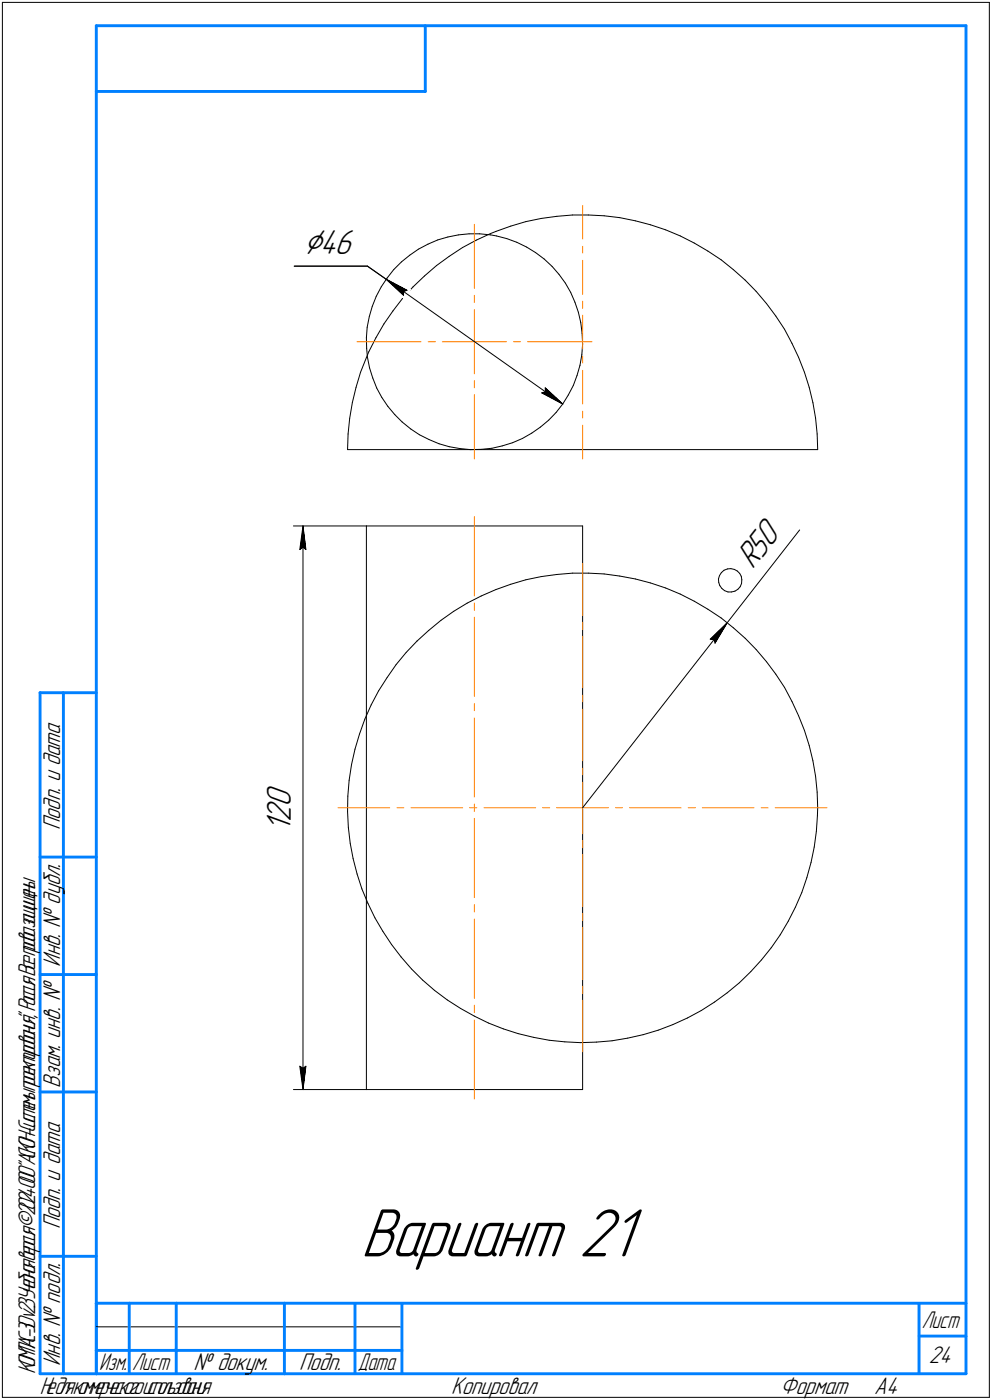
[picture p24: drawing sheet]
<svg xmlns="http://www.w3.org/2000/svg" width="211mm" height="298mm" viewBox="0 0 211 298" stroke-linecap="round" stroke-linejoin="round" font-family="sans-serif">
<defs><g id="words">
<text font-size="15.6" x="76.8" y="267.5">Вариант 21</text>
<text font-size="8.5" x="64.6" y="54.1">⌀46</text>
<g font-size="7.8">
<text x="160.2" y="121.5" transform="rotate(-52 160.2 121.5)">R50</text>
<text x="61.9" y="171.8" transform="rotate(-90 61.9 171.8)">0</text>
<text x="61.9" y="177.1" transform="rotate(-90 61.9 177.1)">1</text>
<text x="61.9" y="175" transform="rotate(-90 61.9 175)">2</text>
</g>
<g font-size="5.5">
<text x="12.8" y="176.7" transform="rotate(-90 12.8 176.7)">Подп. и дата</text>
<text x="12.8" y="205.8" transform="rotate(-90 12.8 205.8)">Инв. № дубл.</text>
<text x="12.8" y="231.6" transform="rotate(-90 12.8 231.6)">Взам. инв. №</text>
<text x="12.8" y="261.7" transform="rotate(-90 12.8 261.7)">Подп. и дата</text>
<text x="12.8" y="290.8" transform="rotate(-90 12.8 290.8)">Инв. № подл.</text>
<text x="41.2" y="291.8">№ докум.</text>
<text x="63.6" y="291.8">Подп.</text>
<text x="197.6" y="290.3">24</text>
<text x="96" y="296.8">Копировал</text>
<text x="166" y="296.8">Формат</text>
<text x="186" y="296.8">A4</text>
</g>
<g font-size="5.4">
<text x="196.1" y="282.8">Лист</text>
<text x="7.5" y="292.5" transform="rotate(-90 7.5 292.5)">КОМПАС-3Dv23Учебнаяверсия©2024ООО&quot;АСКОН-Системыпроектирования&quot;,Россия.Всеправазащищены.</text>
<text x="21.1" y="291.8">Изм.</text>
<text x="28.1" y="291.8">Лист</text>
<text x="76.1" y="291.8">Дата</text>
<text x="8.5" y="296.7">Недлякоммерческогоиспользования</text>
</g>
</g></defs>
<g fill="none" stroke="#000" stroke-width=".21">
<path d="M.5 .5v297zM.5 .5h210zM210.5 .5v297zM62.6 56.7h15.6zM78.2 56.7l3.9 2.7zM82.1 59.4l4.5 2.4zM82.1 59.4l3.8 3.5zM82.1 59.4l37.6 26.6zM82.4 59.2l-1.3 1.9zM83.8 57.4l-1.4 1.8zM85.4 55.8l1.8-1.4zM85.4 55.8l-1.6 1.6z"/>
<path d="M87.2 54.4l1.8-1.3zM89 53.1l2-1.1zM90.3 58.8l2.6-2.2zM91 52l2.1-.9zM92.9 56.6l2.7-2zM93.1 51.1l2.2-.6zM95.3 50.5l2.2-.5zM95.6 54.6l2.8-1.9zM97.5 50l2.3-.2zM98.4 52.7l2.9-1.6zM99.8 49.8h2.3zM101.3 51.1l3.1-1.4z"/>
<path d="M102.1 49.8l2.3 .2zM104.4 49.7l1.1-.4zM104.4 50l1.2 .2zM105.5 49.3l3.2-1.2zM105.6 50.2l2.2 .6zM107.8 50.8l2.2 .8zM108.7 48.1l3.2-.9zM110 51.6l2 1zM111.9 47.2l3.2-.7zM112 52.6l2 1.2zM114 53.8l1.8 1.3zM115.1 46.5l3.4-.4z"/>
<path d="M115.8 55.1l1.7 1.6zM117.5 56.7l1.4 1.7zM118.5 46.1l3.3-.3zM118.9 58.4l1.4 1.9zM121.8 45.8h3.4zM125.2 45.8l3.3 .1zM128.5 45.9l3.4 .4zM131.9 46.3l3.3 .7zM135.2 47l3.2 .9zM138.4 47.9l3.2 1zM141.6 48.9l3.1 1.3zM144.7 50.2l3 1.6z"/>
<path d="M147.7 51.8l2.9 1.7zM150.6 53.5l2.8 1.8zM153.4 55.3l2.6 2.1zM156 57.4l2.6 2.3zM158.6 59.7l2.3 2.3zM76.7 79.2l-1 3.3zM77.9 76.1l-1.2 3.1zM77.9 71.9l.1 2.3zM78 74.2l.2 1.9zM78.1 69.7l-.2 2.2zM78.2 76.1l.4 2.2zM78.5 74.9l-.6 1.2z"/>
<path d="M78.6 67.4l-.5 2.3zM78.6 78.3l.7 2.2zM79.2 65.2l-.6 2.2zM80 71.9l-1.5 3zM80 63.1l-.8 2.1zM81.1 61.1l-1.1 2zM81.7 69l-1.7 2.9zM83.6 66.2l-1.9 2.8zM85.6 63.6l-2 2.6zM85.9 62l.7-.2zM85.9 62v.9zM87.9 61.1l2.4-2.3z"/>
<path d="M87.9 61.1l-2.3 2.5zM120.3 60.3l1.1 2zM121.4 62.3l.9 2zM122.3 64.3l.7 2.2zM122.8 79.9l-.8 2.2zM123 66.5l.6 2.2zM123.4 77.8l-.6 2.1zM123.6 68.7l.2 2.3zM123.8 75.5l-.4 2.3zM123.8 71l.2 2.3zM124 73.3l-.2 2.2zM160.9 62l2.2 2.6z"/>
<path d="M163.1 64.6l1.9 2.7zM165 67.3l1.9 2.8zM166.9 70.1l1.6 3zM168.5 73.1l1.4 3zM169.9 76.1l1.2 3.1zM171.1 79.2l1.1 3.3zM73.9 95.7h100.1zM74.1 92.4l-.2 3.3zM74.4 89.1l-.3 3.3zM75 85.7l-.6 3.4zM75.7 82.5l-.7 3.2zM79.3 80.5l.9 2.1z"/>
<path d="M80.2 82.6l1 2zM81.2 84.6l1.3 1.9zM82.5 86.5l1.5 1.8zM84 88.3l1.6 1.6zM85.6 89.9l1.8 1.4zM87.4 91.3l1.8 1.3zM89.2 92.6l2.1 1zM91.3 93.6l2.1 .9zM93.4 94.5l2.2 .6zM95.6 95.1l2.2 .4zM97.8 95.5l2.3 .2zM100.1 95.7h2.3z"/>
<path d="M102.4 95.7l2.2-.3zM104.6 95.4l2.2-.5zM106.8 94.9l2.3-.6zM109.1 94.3l2-.9zM111.1 93.4l2-1.2zM113.1 92.2l1.9-1.3zM115 90.9l1.7-1.4zM115.3 83.7l4.4 2.3zM115.3 83.7l.7-.3zM116 82.6v.8zM116 82.6l3.7 3.4zM118.3 87.8l-1.6 1.7z"/>
<path d="M119.7 86l-1.4 1.8zM120.9 84.1l-1.2 1.9zM122 82.1l-1.1 2zM172.2 82.5l.7 3.2zM172.9 85.7l.6 3.3zM173.5 89l.3 3.4zM173.8 92.4l.2 3.3zM62.4 112h15.5zM63.8 117l.7-.5zM64.5 112l.6 5zM64.5 116.5l.6 .5zM64.5 112l-.7 5z"/>
<path d="M64.5 112v120zM77.9 112h46.1zM77.9 112v40.4zM124 112v10zM170.1 112.8l-15.4 19.8zM86.4 138.9l-2.1 2.6zM88.7 136.5l2.5-2.3zM88.7 136.5l-2.3 2.4zM91.2 134.2l2.6-2.1zM93.8 132.1l2.7-1.9zM96.5 130.2l2.9-1.8zM99.4 128.4l3-1.5z"/>
<path d="M102.4 126.9l3.1-1.4zM105.5 125.5l3.2-1.1zM108.7 124.4l3.2-1zM111.9 123.4l3.2-.6zM115.1 122.8l3.4-.5zM118.5 122.3l3.3-.3zM121.8 122h3.4zM124 122v100zM125.2 122l3.3 .2zM128.5 122.2l3.4 .5zM131.9 122.7l3.3 .6zM135.2 123.3l3.2 .8z"/>
<path d="M138.4 124.1l3.2 1.1zM141.6 125.2l3.1 1.3zM144.7 126.5l3 1.5zM147.7 128l2.9 1.7zM150.6 129.7l2.8 1.9zM151.1 136.1h.8zM151.1 136.1l3.6-3.5zM151.9 136.1l.2 .8zM152.9 123.3v.7zM152.9 124l.2 .7zM153.1 122.5l-.2 .8zM153.1 124.7l.5 .6z"/>
<path d="M153.4 131.6l2.6 2.1zM153.5 121.9l.5-.5zM153.5 121.9l-.4 .6zM153.6 125.3l.5 .5zM154 121.4l.8-.3zM154.1 125.8l.8 .2zM154.7 132.6l-2.6 4.3zM154.7 132.6l-30.7 39.4zM154.8 121.1h.7zM154.9 126h.7zM155.5 121.1l.7 .1zM155.6 126l.8-.1z"/>
<path d="M156 133.7l2.6 2.2zM156.2 121.2l.7 .4zM156.4 125.9l.6-.4zM156.9 121.6l.5 .5zM157.4 122.1l.3 .6zM157.5 124.9l-.5 .6zM157.7 122.7l.1 .7zM157.8 124.2l-.3 .7zM157.8 123.4v.8zM158.6 135.9l2.3 2.4zM160.9 138.3l2.2 2.6zM75.5 159.5l-.7 3.3z"/>
<path d="M76.5 156.3l-1 3.2zM77.6 153.1l-1.1 3.2zM77.9 152.4v39.2zM79 150.1l-1.4 3zM80.5 147.1l-1.5 3zM82.4 144.3l-1.9 2.8zM84.3 141.5l-1.9 2.8zM163.1 140.9l1.9 2.6zM165 143.5l1.9 2.9zM166.9 146.4l1.6 3zM168.5 149.4l1.4 3zM169.9 152.4l1.2 3.1z"/>
<path d="M171.1 155.5l1.1 3.2zM172.2 158.7l.7 3.3zM73.9 172.8l.2 3.4zM74 169.5l-.1 3.3zM74.1 176.2l.4 3.3zM74.3 166.1l-.3 3.4zM74.5 179.5l.6 3.3zM74.8 162.8l-.5 3.3zM172.9 162l.6 3.3zM173.5 165.3l.3 3.4zM173.7 177l-.5 3.3zM173.8 168.7l.2 3.3z"/>
<path d="M173.9 173.7l-.2 3.3zM174 172l-.1 1.7zM75.1 182.8l.9 3.3zM76 186.1l1 3.2zM77 189.3l1.3 3.1zM77.9 191.6v40.4zM78.3 192.4l1.5 3zM79.8 195.4l1.6 2.9zM81.4 198.3l1.9 2.8zM166 199l-1.9 2.8zM167.7 196.1l-1.7 2.9zM169.2 193.2l-1.5 2.9z"/>
<path d="M170.6 190l-1.4 3.2zM171.6 186.9l-1 3.1zM172.6 183.6l-1 3.3zM173.2 180.3l-.6 3.3zM83.3 201.1l2 2.7zM85.3 203.8l2.2 2.5zM87.5 206.3l2.4 2.4zM89.9 208.7l2.6 2.2zM92.5 210.9l2.7 2zM95.2 212.9l2.8 1.8zM98 214.7l2.9 1.7zM100.9 216.4l3 1.4z"/>
<path d="M103.9 217.8l3.2 1.3zM107.1 219.1l3.1 1zM140 219.3l3.1-1.1zM143.1 218.2l3.1-1.5zM146.2 216.7l3-1.5zM149.2 215.2l2.8-1.8zM152 213.4l2.7-2zM154.7 211.4l2.6-2.2zM157.3 209.2l2.4-2.3zM162 204.4l-2.3 2.5zM164.1 201.8l-2.1 2.6zM62.4 232h15.5z"/>
<path d="M63.8 227l.7 5zM63.8 227l.7 .5zM64.5 227.5l.6-.5zM65.1 227l-.6 5zM77.9 232h46.1zM110.2 220.1l3.3 .8zM113.5 220.9l3.3 .6zM116.8 221.5l3.4 .3zM120.2 221.8l3.3 .2zM123.5 222l3.4-.1zM124 222v10zM126.9 221.9l3.3-.3z"/>
<path d="M130.2 221.6l3.3-.6zM133.5 221l3.3-.7zM136.8 220.3l3.2-1zM.5 297.5h210zM20.5 282.5h65z"/>
</g>
<g fill="none" stroke="#ff8000" stroke-width=".21">
<path d="M100.9 47.8v13.6zM124 43.7v7.2zM124 52.4v1.5zM124 55.4v7.3zM75.9 72.8h13.7zM91.1 72.8h1.5zM94.1 72.8h6.8zM100.9 72.8v6.8zM100.9 62.9v1.5zM100.9 65.9v6.9zM100.9 72.8h6.9zM109.3 72.8h1.4z"/>
<path d="M112.3 72.8h13.6zM124 78.9v7.1zM124 75.8v1.5zM124 70.7v3.6zM124 64.1v1.5zM124 67.1v3.6zM100.9 84v13.7zM100.9 81.1v1.5zM124 90.5v7.2zM124 87.5v1.5zM100.9 110v16.9zM100.9 128.4v1.5z"/>
<path d="M100.9 131.4v16.9zM124 120v11zM124 132.5v1.5zM124 135.5v11zM100.9 149.8v1.5zM100.9 152.9v16.8zM124 148v1.5zM124 151v11zM71.9 172h11zM84.4 172h1.5zM87.4 172h11zM99.9 172h1.5z"/>
<path d="M100.9 171.2v1.6zM100.9 174.2v16.9zM103 172h11zM115.4 172h1.6zM118.4 172h5.6zM124 172h5.4zM124 179v1.5zM124 172v5.5zM124 163.5v1.5zM124 166.5v5.5zM131 172h1.4zM133.9 172h11z"/>
<path d="M146.4 172h1.5zM149.4 172h11zM161.9 172h1.5zM164.9 172h11zM100.9 192.6v1.6zM100.9 195.7v16.9zM124 197.5v11zM124 194.5v1.5zM124 182v11zM100.9 214v1.6zM100.9 217.1v16.9zM124 213v11z"/>
<path d="M124 210v1.5z"/>
</g>
<g fill="#fff" stroke="#fff" stroke-width=".21">
<path d="M115.9 81.9h.1zM115.9 82h.2zM115.8 82h.4zM115.8 82.1h.4zM115.8 82.1h.5zM115.7 82.2h.6zM115.7 82.2h.7zM115.6 82.3h.8zM115.6 82.4h.9zM115.5 82.4h1.1zM115.5 82.5h1.1zM115.4 82.5h1.3zM115.4 82.6h1.4zM115.4 82.6h1.4zM115.3 82.7h1.6zM115.3 82.7h1.7zM115.2 82.8h1.8zM115.2 82.9h1.9zM115.1 82.9h2zM115.1 83h2.1zM115.1 83h2.1zM115 83.1h2.3zM115 83.1h2.4zM115 83.2h2.5zM114.9 83.3h2.6zM114.9 83.3h2.7zM114.9 83.4h2.7zM114.8 83.4h2.9zM114.8 83.5h2.9zM114.8 83.5h3zM114.7 83.6h3.2zM114.6 83.7h3.3zM114.6 83.7h3.4zM114.6 83.8h3.5zM114.5 83.8h3.6zM114.6 83.9h3.6zM114.8 83.9h3.5zM114.9 84h3.4zM115 84h3.4zM115.1 84.1h3.3zM115.2 84.2h3.3zM115.3 84.2h3.2zM115.4 84.3h3.2zM115.5 84.3h3.1zM115.7 84.4h3zM115.7 84.4h3.1zM115.8 84.5h3zM115.9 84.6h2.9zM116 84.6h2.9zM116.2 84.7h2.7zM116.3 84.7h2.6zM116.4 84.8h2.6zM116.5 84.8h2.5zM116.6 84.9h2.4zM116.7 84.9h2.4zM116.8 85h2.3zM116.9 85.1h2.3zM117 85.1h2.2zM117.1 85.2h2.1zM117.2 85.2h2.1zM117.3 85.3h2zM117.5 85.3h1.8zM117.6 85.4h1.8zM117.7 85.5h1.7zM117.8 85.5h1.6zM117.9 85.6h1.6zM118.1 85.6h1.4zM118.4 85.7h1.1zM118.6 85.7h.9zM118.8 85.8h.8zM119 85.9h.7zM119.3 85.9h.4zM119.5 86h.2z"/>
<path d="M82.2 59.5h.2zM82.2 59.5h.4zM82.2 59.6h.7zM82.3 59.7h.8zM82.4 59.7h1zM82.4 59.8h1.2zM82.4 59.8h1.4zM82.5 59.9h1.5zM82.5 59.9h1.7zM82.5 60h1.8zM82.6 60.1h1.8zM82.6 60.1h1.9zM82.6 60.2h2zM82.7 60.2h2zM82.7 60.3h2.1zM82.7 60.3h2.2zM82.8 60.4h2.3zM82.8 60.5h2.4zM82.9 60.5h2.3zM82.9 60.6h2.4zM82.9 60.6h2.6zM83 60.7h2.6zM83 60.7h2.7zM83 60.8h2.8zM83.1 60.8h2.8zM83.1 60.9h2.9zM83.1 61h3zM83.2 61h3zM83.2 61.1h3.1zM83.3 61.1h3.1zM83.4 61.2h3.1zM83.4 61.2h3.2zM83.5 61.3h3.3zM83.5 61.4h3.4zM83.6 61.4h3.4zM83.7 61.5h3.4zM83.7 61.5h3.5zM83.8 61.6h3.5zM83.8 61.6h3.6zM83.9 61.7h3.5zM83.9 61.8h3.4zM84 61.8h3.3zM84 61.9h3.3zM84.1 61.9h3.1zM84.2 62h3zM84.3 62h2.8zM84.3 62.1h2.8zM84.4 62.1h2.6zM84.4 62.2h2.6zM84.5 62.3h2.5zM84.6 62.3h2.3zM84.6 62.4h2.3zM84.7 62.4h2.1zM84.7 62.5h2.1zM84.8 62.5h2zM84.8 62.6h1.9zM84.9 62.7h1.7zM84.9 62.7h1.7zM85 62.8h1.6zM85.1 62.8h1.4zM85.2 62.9h1.3zM85.2 62.9h1.3zM85.3 63h1.1zM85.3 63h1.1zM85.4 63.1h.9zM85.5 63.2h.8zM85.5 63.2h.7zM85.6 63.3h.6zM85.6 63.3h.5zM85.7 63.4h.4zM85.7 63.4h.4zM85.8 63.5h.2zM85.9 63.6h.1z"/>
<path d="M64.6 48.4h11.6zM64.6 48.4h11.6zM64.6 48.5h11.6zM64.6 48.5h11.6zM64.6 48.6h11.6zM64.6 48.7h11.6zM64.6 48.7h11.6zM64.6 48.8h11.6zM64.6 48.8h11.6zM64.6 48.9h11.6zM64.6 48.9h11.6zM64.6 49h11.6zM64.6 49.1h11.6zM64.6 49.1h11.6zM64.6 49.2h11.6zM64.6 49.2h11.6zM64.6 49.3h11.6zM64.6 49.3h11.6zM64.6 49.4h11.6zM64.6 49.4h11.6zM64.6 49.5h11.6zM64.6 49.6h11.6zM64.6 49.6h11.6zM64.6 49.7h11.6zM64.6 49.7h11.6zM64.6 49.8h11.6zM64.6 49.8h11.6zM64.6 49.9h11.6zM64.6 50h11.6zM64.6 50h11.6zM64.6 50.1h11.6zM64.6 50.1h11.6zM64.6 50.2h11.6zM64.6 50.2h11.6zM64.6 50.3h11.6zM64.6 50.3h11.6zM64.6 50.4h11.6zM64.6 50.5h11.6zM64.6 50.5h11.6zM64.6 50.6h11.6zM64.6 50.6h11.6zM64.6 50.7h11.6zM64.6 50.7h11.6zM64.6 50.8h11.6zM64.6 50.9h11.6zM64.6 50.9h11.6zM64.6 51h11.6zM64.6 51h11.6zM64.6 51.1h11.6zM64.6 51.1h11.6zM64.6 51.2h11.6zM64.6 51.3h11.6zM64.6 51.3h11.6zM64.6 51.4h11.6zM64.6 51.4h11.6zM64.6 51.5h11.6zM64.6 51.5h11.6zM64.6 51.6h11.6zM64.6 51.6h11.6zM64.6 51.7h11.6zM64.6 51.8h11.6zM64.6 51.8h11.6zM64.6 51.9h11.6zM64.6 51.9h11.6zM64.6 52h11.6zM64.6 52h11.6zM64.6 52.1h11.6zM64.6 52.2h11.6zM64.6 52.2h11.6zM64.6 52.3h11.6zM64.6 52.3h11.6zM64.6 52.4h11.6zM64.6 52.4h11.6zM64.6 52.5h11.6zM64.6 52.5h11.6zM64.6 52.6h11.6zM64.6 52.7h11.6zM64.6 52.7h11.6zM64.6 52.8h11.6zM64.6 52.8h11.6zM64.6 52.9h11.6zM64.6 52.9h11.6zM64.6 53h11.6zM64.6 53.1h11.6zM64.6 53.1h11.6zM64.6 53.2h11.6zM64.6 53.2h11.6zM64.6 53.3h11.6zM64.6 53.3h11.6zM64.6 53.4h11.6zM64.6 53.5h11.6zM64.6 53.5h11.6zM64.6 53.6h11.6zM64.6 53.6h11.6zM64.6 53.7h11.6zM64.6 53.7h11.6zM64.6 53.8h11.6zM64.6 53.8h11.6zM64.6 53.9h11.6zM64.6 54h11.6zM64.6 54h11.6zM64.6 54.1h11.6zM64.6 54.1h11.6zM64.6 54.2h11.6zM64.6 54.2h11.6zM64.6 54.3h11.6zM64.6 54.4h11.6zM64.6 54.4h11.6zM64.6 54.5h11.6zM64.6 54.5h11.6zM64.6 54.6h11.6zM64.6 54.6h11.6zM64.6 54.7h11.6zM64.6 54.8h11.6zM64.6 54.8h11.6zM64.6 54.9h11.6zM64.6 54.9h11.6zM64.6 55h11.6zM64.6 55h11.6zM64.6 55.1h11.6zM64.6 55.1h11.6zM64.6 55.2h11.6zM64.6 55.3h11.6zM64.6 55.3h11.6zM64.6 55.4h11.6zM64.6 55.4h11.6zM64.6 55.5h11.6zM64.6 55.5h11.6zM64.6 55.6h11.6z"/>
<path d="M56.3 166.8h7.1zM56.3 166.9h7.1zM56.3 167h7.1zM56.3 167h7.1zM56.3 167.1h7.1zM56.3 167.1h7.1zM56.3 167.2h7.1zM56.3 167.2h7.1zM56.3 167.3h7.1zM56.3 167.4h7.1zM56.3 167.4h7.1zM56.3 167.5h7.1zM56.3 167.5h7.1zM56.3 167.6h7.1zM56.3 167.6h7.1zM56.3 167.7h7.1zM56.3 167.8h7.1zM56.3 167.8h7.1zM56.3 167.9h7.1zM56.3 167.9h7.1zM56.3 168h7.1zM56.3 168h7.1zM56.3 168.1h7.1zM56.3 168.1h7.1zM56.3 168.2h7.1zM56.3 168.3h7.1zM56.3 168.3h7.1zM56.3 168.4h7.1zM56.3 168.4h7.1zM56.3 168.5h7.1zM56.3 168.5h7.1zM56.3 168.6h7.1zM56.3 168.7h7.1zM56.3 168.7h7.1zM56.3 168.8h7.1zM56.3 168.8h7.1zM56.3 168.9h7.1zM56.3 168.9h7.1zM56.3 169h7.1zM56.3 169.1h7.1zM56.3 169.1h7.1zM56.3 169.2h7.1zM56.3 169.2h7.1zM56.3 169.3h7.1zM56.3 169.3h7.1zM56.3 169.4h7.1zM56.3 169.4h7.1zM56.3 169.5h7.1zM56.3 169.6h7.1zM56.3 169.6h7.1zM56.3 169.7h7.1zM56.3 169.7h7.1zM56.3 169.8h7.1zM56.3 169.8h7.1zM56.3 169.9h7.1zM56.3 170h7.1zM56.3 170h7.1zM56.3 170.1h7.1zM56.3 170.1h7.1zM56.3 170.2h7.1zM56.3 170.2h7.1zM56.3 170.3h7.1zM56.3 170.3h7.1zM56.3 170.4h7.1zM56.3 170.5h7.1zM56.3 170.5h7.1zM56.3 170.6h7.1zM56.3 170.6h7.1zM56.3 170.7h7.1zM56.3 170.7h7.1zM56.3 170.8h7.1zM56.3 170.9h7.1zM56.3 170.9h7.1zM56.3 171h7.1zM56.3 171h7.1zM56.3 171.1h7.1zM56.3 171.1h7.1zM56.3 171.2h7.1zM56.3 171.3h7.1zM56.3 171.3h7.1zM56.3 171.4h7.1zM56.3 171.4h7.1zM56.3 171.5h7.1zM56.3 171.5h7.1zM56.3 171.6h7.1zM56.3 171.6h7.1zM56.3 171.7h7.1zM56.3 171.8h7.1zM56.3 171.8h7.1zM56.3 171.9h7.1zM56.3 171.9h7.1zM56.3 172h7.1zM56.3 172h7.1zM56.3 172.1h7.1zM56.3 172.2h7.1zM56.3 172.2h7.1zM56.3 172.3h7.1zM56.3 172.3h7.1zM56.3 172.4h7.1zM56.3 172.4h7.1zM56.3 172.5h7.1zM56.3 172.6h7.1zM56.3 172.6h7.1zM56.3 172.7h7.1zM56.3 172.7h7.1zM56.3 172.8h7.1zM56.3 172.8h7.1zM56.3 172.9h7.1zM56.3 172.9h7.1zM56.3 173h7.1zM56.3 173.1h7.1zM56.3 173.1h7.1zM56.3 173.2h7.1zM56.3 173.2h7.1zM56.3 173.3h7.1zM56.3 173.3h7.1zM56.3 173.4h7.1zM56.3 173.5h7.1zM56.3 173.5h7.1zM56.3 173.6h7.1zM56.3 173.6h7.1zM56.3 173.7h7.1zM56.3 173.7h7.1zM56.3 173.8h7.1zM56.3 173.8h7.1zM56.3 173.9h7.1zM56.3 174h7.1zM56.3 174h7.1zM56.3 174.1h7.1zM56.3 174.1h7.1zM56.3 174.2h7.1zM56.3 174.2h7.1zM56.3 174.3h7.1zM56.3 174.4h7.1zM56.3 174.4h7.1zM56.3 174.5h7.1zM56.3 174.5h7.1zM56.3 174.6h7.1zM56.3 174.6h7.1zM56.3 174.7h7.1zM56.3 174.8h7.1zM56.3 174.8h7.1zM56.3 174.9h7.1zM56.3 174.9h7.1zM56.3 175h7.1zM56.3 175h7.1zM56.3 175.1h7.1zM56.3 175.1h7.1zM56.3 175.2h7.1zM56.3 175.3h7.1zM56.3 175.3h7.1zM56.3 175.4h7.1zM56.3 175.4h7.1zM56.3 175.5h7.1zM56.3 175.5h7.1zM56.3 175.6h7.1zM56.3 175.7h7.1zM56.3 175.7h7.1zM56.3 175.8h7.1zM56.3 175.8h7.1zM56.3 175.9h7.1zM56.3 175.9h7.1zM56.3 176h7.1zM56.3 176.1h7.1zM56.3 176.1h7.1zM56.3 176.2h7.1zM56.3 176.2h7.1zM56.3 176.3h7.1zM56.3 176.3h7.1zM56.3 176.4h7.1zM56.3 176.4h7.1zM56.3 176.5h7.1zM56.3 176.6h7.1zM56.3 176.6h7.1zM56.3 176.7h7.1zM56.3 176.7h7.1zM56.3 176.8h7.1zM56.3 176.8h7.1zM56.3 176.9h7.1zM56.3 177h7.1zM56.3 177h7.1zM56.3 177.1h7.1z"/>
<path d="M64.4 112.2h.2zM64.4 112.2h.2zM64.3 112.3h.3zM64.3 112.3h.3zM64.3 112.4h.3zM64.3 112.4h.4zM64.3 112.5h.4zM64.2 112.6h.5zM64.2 112.6h.5zM64.2 112.7h.5zM64.2 112.7h.6zM64.2 112.8h.6zM64.1 112.8h.8zM64.1 112.9h.8zM64.1 112.9h.8zM64.1 113h.8zM64.1 113.1h.8zM64 113.1h1zM64 113.2h1zM64 113.2h1zM64 113.3h1zM64 113.3h1zM63.9 113.4h1.2zM63.9 113.5h1.2zM63.9 113.5h1.2zM63.8 113.6h1.3zM63.8 113.6h1.3zM63.8 113.7h1.4zM63.8 113.7h1.4zM63.7 113.8h1.5zM63.7 113.8h1.5zM63.7 113.9h1.5zM63.7 114h1.5zM63.7 114h1.5zM63.7 114.1h1.5zM63.7 114.1h1.5zM63.7 114.2h1.5zM63.7 114.2h1.5zM63.7 114.3h1.6zM63.7 114.4h1.6zM63.7 114.4h1.6zM63.7 114.5h1.6zM63.7 114.5h1.6zM63.7 114.6h1.6zM63.6 114.6h1.7zM63.6 114.7h1.7zM63.6 114.8h1.8zM63.6 114.8h1.8zM63.6 114.9h1.8zM63.6 114.9h1.8zM63.6 115h1.8zM63.6 115h1.8zM63.6 115.1h1.8zM63.6 115.1h1.8zM63.6 115.2h1.8zM63.6 115.3h1.8zM63.6 115.3h1.8zM63.6 115.4h1.8zM63.6 115.4h1.8zM63.5 115.5h1.9zM63.5 115.5h1.9zM63.5 115.6h1.9zM63.5 115.7h1.9zM63.5 115.7h2zM63.5 115.8h2zM63.5 115.8h2zM63.4 115.9h2.1zM63.4 115.9h2.1zM63.4 116h2.1zM63.4 116h2.1zM63.4 116.1h2.1zM63.4 116.2h2.1zM63.4 116.2h2.1zM63.4 116.3h2.1zM63.4 116.3h2.1zM63.4 116.4h2.1zM63.4 116.4h2.1zM63.4 116.5h2.1zM63.4 116.6h2.1zM63.4 116.6h2.2zM63.4 116.7h2.2zM63.3 116.7h2.3zM63.3 116.8h2.3zM63.3 116.8h2.3zM63.3 116.9h2.3zM63.3 117h2.3zM63.3 117h2.3zM63.3 117.1h2.3zM63.3 117.1h2.3zM63.3 117.2h2.3zM63.3 117.2h2.3zM63.3 117.3h2.3zM63.3 117.3h2.3zM63.3 117.4h2.3zM63.3 117.5h2.3z"/>
<path d="M63.2 226.5h2.4zM63.3 226.6h2.3zM63.3 226.6h2.3zM63.3 226.7h2.3zM63.3 226.7h2.3zM63.3 226.8h2.3zM63.3 226.9h2.3zM63.3 226.9h2.3zM63.3 227h2.3zM63.3 227h2.3zM63.3 227.1h2.3zM63.3 227.1h2.3zM63.3 227.2h2.3zM63.3 227.2h2.3zM63.3 227.3h2.3zM63.4 227.4h2.2zM63.4 227.4h2.2zM63.4 227.5h2.1zM63.4 227.5h2.1zM63.4 227.6h2.1zM63.4 227.6h2.1zM63.4 227.7h2.1zM63.4 227.8h2.1zM63.4 227.8h2.1zM63.4 227.9h2.1zM63.4 227.9h2.1zM63.4 228h2.1zM63.4 228h2.1zM63.4 228.1h2.1zM63.5 228.1h2zM63.5 228.2h2zM63.5 228.3h2zM63.5 228.3h2zM63.5 228.4h1.9zM63.5 228.4h1.9zM63.5 228.5h1.9zM63.5 228.5h1.9zM63.6 228.6h1.8zM63.6 228.7h1.8zM63.6 228.7h1.8zM63.6 228.8h1.8zM63.6 228.8h1.8zM63.6 228.9h1.8zM63.6 228.9h1.8zM63.6 229h1.8zM63.6 229.1h1.8zM63.6 229.1h1.8zM63.6 229.2h1.8zM63.6 229.2h1.8zM63.6 229.3h1.7zM63.6 229.3h1.7zM63.7 229.4h1.6zM63.7 229.4h1.6zM63.7 229.5h1.6zM63.7 229.6h1.6zM63.7 229.6h1.6zM63.7 229.7h1.6zM63.7 229.7h1.5zM63.7 229.8h1.5zM63.7 229.8h1.5zM63.7 229.9h1.5zM63.7 230h1.5zM63.7 230h1.5zM63.7 230.1h1.5zM63.7 230.1h1.5zM63.7 230.2h1.5zM63.8 230.2h1.4zM63.8 230.3h1.4zM63.8 230.3h1.3zM63.8 230.4h1.3zM63.9 230.5h1.2zM63.9 230.5h1.2zM63.9 230.6h1.2zM64 230.6h1zM64 230.7h1zM64 230.7h1zM64 230.8h1zM64 230.9h1zM64.1 230.9h.8zM64.1 231h.8zM64.1 231h.8zM64.1 231.1h.8zM64.1 231.1h.8zM64.2 231.2h.6zM64.2 231.3h.6zM64.2 231.3h.5zM64.2 231.4h.5zM64.2 231.4h.5zM64.3 231.5h.4zM64.3 231.5h.4zM64.3 231.6h.3zM64.3 231.6h.3zM64.3 231.7h.3zM64.4 231.8h.2zM64.4 231.8h.2z"/>
<path d="M154.5 132.7h.2zM154.4 132.8h.3zM154.3 132.8h.4zM154.3 132.9h.4zM154.1 132.9h.6zM154 133h.7zM153.9 133h.7zM153.9 133.1h.7zM153.8 133.2h.8zM153.6 133.2h.9zM153.5 133.3h1zM153.5 133.3h1zM153.4 133.4h1.1zM153.2 133.4h1.3zM153.1 133.5h1.4zM153 133.5h1.5zM153 133.6h1.5zM152.9 133.7h1.5zM152.9 133.7h1.5zM152.8 133.8h1.6zM152.7 133.8h1.7zM152.7 133.9h1.7zM152.6 133.9h1.8zM152.6 134h1.8zM152.5 134.1h1.8zM152.5 134.1h1.8zM152.4 134.2h1.9zM152.3 134.2h2zM152.3 134.3h2zM152.2 134.3h2.1zM152.2 134.4h2.1zM152.1 134.5h2.1zM152.1 134.5h2.1zM152 134.6h2.1zM151.9 134.6h2.2zM151.9 134.7h2.2zM151.8 134.7h2.3zM151.8 134.8h2.2zM151.7 134.8h2.3zM151.7 134.9h2.3zM151.6 135h2.3zM151.6 135h2.3zM151.5 135.1h2.4zM151.4 135.1h2.4zM151.4 135.2h2.4zM151.3 135.2h2.5zM151.3 135.3h2.5zM151.2 135.4h2.5zM151.2 135.4h2.4zM151.1 135.5h2.5zM151 135.5h2.6zM151 135.6h2.6zM150.9 135.6h2.6zM150.9 135.7h2.6zM150.8 135.7h2.7zM150.8 135.8h2.6zM150.7 135.9h2.7zM150.7 135.9h2.7zM150.6 136h2.7zM150.5 136h2.8zM150.5 136.1h2.7zM150.4 136.1h2.8zM150.5 136.2h2.7zM150.5 136.3h2.6zM150.6 136.3h2.5zM150.7 136.4h2.4zM150.8 136.4h2.3zM150.8 136.5h2.2zM150.9 136.5h2.1zM150.9 136.6h2.1zM151 136.7h1.9zM151.1 136.7h1.8zM151.2 136.8h1.7zM151.2 136.8h1.6zM151.3 136.9h1.5zM151.3 136.9h1.4zM151.4 137h1.3zM151.5 137h1.2zM151.6 137.1h1zM151.7 137.2h.9zM151.7 137.2h.9zM151.8 137.3h.8zM151.9 137.3h.6zM151.9 137.4h.6zM152 137.4h.5zM152.1 137.5h.3zM152.2 137.6h.2zM152.2 137.6h.1z"/>
<path d="M162.5 109.4h.1zM162.4 109.5h.3zM162.4 109.6h.3zM162.3 109.6h.5zM162.3 109.7h.6zM162.3 109.7h.7zM162.2 109.8h.8zM162.2 109.8h.9zM162.1 109.9h1.1zM162.1 110h1.1zM162.1 110h1.2zM162 110.1h1.4zM161.9 110.1h1.6zM161.9 110.2h1.6zM161.9 110.2h1.7zM161.8 110.3h1.9zM161.8 110.3h1.9zM161.7 110.4h2.1zM161.7 110.5h2.2zM161.7 110.5h2.3zM161.6 110.6h2.4zM161.5 110.6h2.6zM161.5 110.7h2.7zM161.5 110.7h2.8zM161.4 110.8h2.9zM161.4 110.9h3zM161.3 110.9h3.2zM161.3 111h3.2zM161.3 111h3.3zM161.2 111.1h3.5zM161.1 111.1h3.7zM161.1 111.2h3.7zM161.1 111.3h3.8zM161 111.3h4zM161 111.4h4zM160.9 111.4h4.2zM160.9 111.5h4.3zM160.9 111.5h4.4zM160.8 111.6h4.5zM160.8 111.6h4.6zM160.7 111.7h4.8zM160.7 111.8h4.9zM160.6 111.8h5zM160.6 111.9h5.1zM160.5 111.9h5.3zM160.5 112h5.3zM160.5 112h5.4zM160.4 112.1h5.5zM160.4 112.2h5.7zM160.3 112.2h5.8zM160.3 112.3h5.9zM160.2 112.3h6zM160.2 112.4h6.1zM160.1 112.4h6.3zM160.1 112.5h6.4zM160.1 112.6h6.5zM160 112.6h6.6zM160 112.7h6.7zM159.9 112.7h6.8zM159.9 112.8h6.9zM159.9 112.8h7zM159.8 112.9h7.2zM159.7 112.9h7.3zM159.7 113h7.4zM159.7 113.1h7.5zM159.6 113.1h7.6zM159.6 113.2h7.8zM159.5 113.2h7.9zM159.5 113.3h8zM159.5 113.3h8zM159.4 113.4h8.2zM159.3 113.5h8.4zM159.3 113.5h8.5zM159.3 113.6h8.5zM159.2 113.6h8.7zM159.2 113.7h8.8zM159.1 113.7h8.9zM159.1 113.8h9zM159.1 113.8h9zM159 113.9h9zM158.9 114h9.1zM158.9 114h9zM158.9 114.1h9zM158.8 114.1h9.1zM158.8 114.2h9zM158.7 114.2h9.1zM158.7 114.3h9zM158.7 114.4h9zM158.6 114.4h9zM158.6 114.5h9zM158.5 114.5h9zM158.5 114.6h9zM158.4 114.6h9.1zM158.4 114.7h9zM158.3 114.8h9.1zM158.3 114.8h9zM158.3 114.9h9zM158.2 114.9h9zM158.2 115h9zM158.1 115h9zM158.1 115.1h9zM158 115.1h9.1zM158 115.2h9zM157.9 115.3h9.1zM157.9 115.3h9zM157.9 115.4h9zM157.8 115.4h9zM157.8 115.5h9zM157.7 115.5h9zM157.7 115.6h9zM157.6 115.7h9.1zM157.6 115.7h9zM157.5 115.8h9.1zM157.5 115.8h9zM157.5 115.9h9zM157.4 115.9h9.1zM157.4 116h9zM157.3 116h9zM157.3 116.1h9zM157.3 116.2h9zM157.2 116.2h9zM157.1 116.3h9.1zM157.1 116.3h9zM157.1 116.4h9zM157 116.4h9.1zM157 116.5h9zM156.9 116.6h9zM156.9 116.6h9zM156.9 116.7h9zM156.8 116.7h9zM156.7 116.8h9.1zM156.7 116.8h9zM156.7 116.9h9zM156.6 117h9.1zM156.6 117h9zM156.5 117.1h9.1zM156.5 117.1h9zM156.5 117.2h9zM156.4 117.2h9zM156.4 117.3h9zM156.3 117.3h9zM156.2 117.4h9.1zM156.2 117.5h9.1zM156.2 117.5h9zM156.1 117.6h9.1zM156.1 117.6h9zM156.1 117.7h9zM156 117.7h9zM156 117.8h9zM155.9 117.9h9zM155.8 117.9h9.1zM155.8 118h9.1zM155.8 118h9zM155.7 118.1h9.1zM155.7 118.1h9zM155.7 118.2h9zM155.6 118.3h9zM155.6 118.3h9zM155.5 118.4h9zM155.4 118.4h9.1zM155.4 118.5h9.1zM155.4 118.5h9zM155.3 118.6h9.1zM155.3 118.6h9zM155.3 118.7h9zM155.2 118.8h9.1zM155.2 118.8h9zM155.1 118.9h9zM155.1 118.9h9zM155.1 119h9zM155 119h9zM154.9 119.1h9.1zM154.9 119.2h9zM154.8 119.2h9.1zM154.8 119.3h9.1zM154.8 119.3h9zM154.7 119.4h9zM154.7 119.4h9zM154.7 119.5h9zM154.6 119.5h9zM154.5 119.6h9.1zM154.5 119.7h9zM154.4 119.7h9.1zM154.4 119.8h9.1zM154.4 119.8h9zM154.3 119.9h9.1zM154.3 119.9h9zM154.3 120h9zM154.2 120.1h9zM154.1 120.1h9.1zM154.1 120.2h9zM154 120.2h9.1zM154 120.3h9.1zM154 120.3h9zM153.9 120.4h9.1zM153.9 120.5h9zM153.8 120.5h9zM153.8 120.6h9zM153.8 120.6h9zM153.7 120.7h9zM153.6 120.7h9.1zM153.6 120.8h9.1zM153.6 120.8h9zM153.5 120.9h9.1zM153.5 121h9zM153.4 121h9zM153.4 121.1h9zM153.4 121.1h9zM153.3 121.2h9zM153.2 121.2h9.1zM153.2 121.3h9.1zM153.2 121.4h9zM153.1 121.4h9.1zM153.1 121.5h9zM153 121.5h9.1zM153 121.6h9.1zM153 121.6h9zM152.9 121.7h9zM152.9 121.8h9zM152.9 121.8h8.9zM152.8 121.9h9zM152.7 121.9h9.1zM152.7 122h9zM152.6 122h9.1zM152.6 122.1h9.1zM152.6 122.1h9zM152.5 122.2h9zM152.5 122.3h9zM152.4 122.3h9zM152.4 122.4h9zM152.3 122.4h9.1zM152.3 122.5h9zM152.2 122.5h9.1zM152.2 122.6h9.1zM152.2 122.7h9zM152.1 122.7h9zM152.1 122.8h9zM152 122.8h9zM152 122.9h9zM151.9 122.9h9.1zM151.9 123h9zM151.8 123h9.1zM151.8 123.1h9.1zM151.8 123.2h9zM151.7 123.2h9.1zM151.7 123.3h9zM151.6 123.3h9zM151.6 123.4h9zM151.6 123.4h9zM151.5 123.5h9zM151.4 123.6h9.1zM151.4 123.6h9zM151.5 123.7h8.9zM151.6 123.7h8.8zM151.6 123.8h8.7zM151.7 123.8h8.5zM151.8 123.9h8.4zM151.8 124h8.4zM151.9 124h8.2zM152 124.1h8.1zM152.1 124.1h7.9zM152.1 124.2h7.9zM152.2 124.2h7.8zM152.3 124.3h7.6zM152.3 124.3h7.6zM152.4 124.4h7.5zM152.5 124.5h7.3zM152.6 124.5h7.1zM152.6 124.6h7.1zM152.7 124.6h6.9zM152.8 124.7h6.8zM152.9 124.7h6.7zM152.9 124.8h6.6zM153 124.9h6.5zM153.1 124.9h6.3zM153.1 125h6.3zM153.2 125h6.1zM153.2 125.1h6.1zM153.4 125.1h5.8zM153.4 125.2h5.8zM153.5 125.3h5.7zM153.6 125.3h5.5zM153.6 125.4h5.5zM153.7 125.4h5.3zM153.8 125.5h5.2zM153.9 125.5h5zM153.9 125.6h5zM154 125.6h4.8zM154 125.7h4.8zM154.1 125.8h4.7zM154.2 125.8h4.5zM154.3 125.9h4.4zM154.4 125.9h4.2zM154.4 126h4.2zM154.5 126h4.1zM154.5 126.1h4zM154.7 126.2h3.7zM154.7 126.2h3.7zM154.8 126.3h3.6zM154.8 126.3h3.5zM154.9 126.4h3.4zM155 126.4h3.2zM155.1 126.5h3.1zM155.1 126.5h3.1zM155.2 126.6h2.9zM155.3 126.7h2.7zM155.3 126.7h2.7zM155.4 126.8h2.6zM155.5 126.8h2.4zM155.6 126.9h2.3zM155.6 126.9h2.2zM155.7 127h2.1zM155.8 127.1h2zM155.8 127.1h1.9zM155.9 127.2h1.7zM156 127.2h1.6zM156.1 127.3h1.5zM156.1 127.3h1.4zM156.2 127.4h1.3zM156.3 127.5h1.1zM156.4 127.5h1zM156.4 127.6h1zM156.5 127.6h.8zM156.6 127.7h.7zM156.6 127.7h.6zM156.7 127.8h.5zM156.8 127.8h.3zM156.9 127.9h.2zM156.9 128h.1z"/>
<path d="M76.8 256.3h60.5zM76.8 256.4h60.5zM76.8 256.4h60.5zM76.8 256.5h60.5zM76.8 256.5h60.5zM76.8 256.6h60.5zM76.8 256.7h60.5zM76.8 256.7h60.5zM76.8 256.8h60.5zM76.8 256.8h60.5zM76.8 256.9h60.5zM76.8 256.9h60.5zM76.8 257h60.5zM76.8 257h60.5zM76.8 257.1h60.5zM76.8 257.2h60.5zM76.8 257.2h60.5zM76.8 257.3h60.5zM76.8 257.3h60.5zM76.8 257.4h60.5zM76.8 257.4h60.5zM76.8 257.5h60.5zM76.8 257.6h60.5zM76.8 257.6h60.5zM76.8 257.7h60.5zM76.8 257.7h60.5zM76.8 257.8h60.5zM76.8 257.8h60.5zM76.8 257.9h60.5zM76.8 258h60.5zM76.8 258h60.5zM76.8 258.1h60.5zM76.8 258.1h60.5zM76.8 258.2h60.5zM76.8 258.2h60.5zM76.8 258.3h60.5zM76.8 258.3h60.5zM76.8 258.4h60.5zM76.8 258.5h60.5zM76.8 258.5h60.5zM76.8 258.6h60.5zM76.8 258.6h60.5zM76.8 258.7h60.5zM76.8 258.7h60.5zM76.8 258.8h60.5zM76.8 258.9h60.5zM76.8 258.9h60.5zM76.8 259h60.5zM76.8 259h60.5zM76.8 259.1h60.5zM76.8 259.1h60.5zM76.8 259.2h60.5zM76.8 259.2h60.5zM76.8 259.3h60.5zM76.8 259.4h60.5zM76.8 259.4h60.5zM76.8 259.5h60.5zM76.8 259.5h60.5zM76.8 259.6h60.5zM76.8 259.6h60.5zM76.8 259.7h60.5zM76.8 259.8h60.5zM76.8 259.8h60.5zM76.8 259.9h60.5zM76.8 259.9h60.5zM76.8 260h60.5zM76.8 260h60.5zM76.8 260.1h60.5zM76.8 260.2h60.5zM76.8 260.2h60.5zM76.8 260.3h60.5zM76.8 260.3h60.5zM76.8 260.4h60.5zM76.8 260.4h60.5zM76.8 260.5h60.5zM76.8 260.5h60.5zM76.8 260.6h60.5zM76.8 260.7h60.5zM76.8 260.7h60.5zM76.8 260.8h60.5zM76.8 260.8h60.5zM76.8 260.9h60.5zM76.8 260.9h60.5zM76.8 261h60.5zM76.8 261.1h60.5zM76.8 261.1h60.5zM76.8 261.2h60.5zM76.8 261.2h60.5zM76.8 261.3h60.5zM76.8 261.3h60.5zM76.8 261.4h60.5zM76.8 261.5h60.5zM76.8 261.5h60.5zM76.8 261.6h60.5zM76.8 261.6h60.5zM76.8 261.7h60.5zM76.8 261.7h60.5zM76.8 261.8h60.5zM76.8 261.8h60.5zM76.8 261.9h60.5zM76.8 262h60.5zM76.8 262h60.5zM76.8 262.1h60.5zM76.8 262.1h60.5zM76.8 262.2h60.5zM76.8 262.2h60.5zM76.8 262.3h60.5zM76.8 262.4h60.5zM76.8 262.4h60.5zM76.8 262.5h60.5zM76.8 262.5h60.5zM76.8 262.6h60.5zM76.8 262.6h60.5zM76.8 262.7h60.5zM76.8 262.7h60.5zM76.8 262.8h60.5zM76.8 262.9h60.5zM76.8 262.9h60.5zM76.8 263h60.5zM76.8 263h60.5zM76.8 263.1h60.5zM76.8 263.1h60.5zM76.8 263.2h60.5zM76.8 263.3h60.5zM76.8 263.3h60.5zM76.8 263.4h60.5zM76.8 263.4h60.5zM76.8 263.5h60.5zM76.8 263.5h60.5zM76.8 263.6h60.5zM76.8 263.7h60.5zM76.8 263.7h60.5zM76.8 263.8h60.5zM76.8 263.8h60.5zM76.8 263.9h60.5zM76.8 263.9h60.5zM76.8 264h60.5zM76.8 264h60.5zM76.8 264.1h60.5zM76.8 264.2h60.5zM76.8 264.2h60.5zM76.8 264.3h60.5zM76.8 264.3h60.5zM76.8 264.4h60.5zM76.8 264.4h60.5zM76.8 264.5h60.5zM76.8 264.6h60.5zM76.8 264.6h60.5zM76.8 264.7h60.5zM76.8 264.7h60.5zM76.8 264.8h60.5zM76.8 264.8h60.5zM76.8 264.9h60.5zM76.8 265h60.5zM76.8 265h60.5zM76.8 265.1h60.5zM76.8 265.1h60.5zM76.8 265.2h60.5zM76.8 265.2h60.5zM76.8 265.3h60.5zM76.8 265.3h60.5zM76.8 265.4h60.5zM76.8 265.5h60.5zM76.8 265.5h60.5zM76.8 265.6h60.5zM76.8 265.6h60.5zM76.8 265.7h60.5zM76.8 265.7h60.5zM76.8 265.8h60.5zM76.8 265.9h60.5zM76.8 265.9h60.5zM76.8 266h60.5zM76.8 266h60.5zM76.8 266.1h60.5zM76.8 266.1h60.5zM76.8 266.2h60.5zM76.8 266.2h60.5zM76.8 266.3h60.5zM76.8 266.4h60.5zM76.8 266.4h60.5zM76.8 266.5h60.5zM76.8 266.5h60.5zM76.8 266.6h60.5zM76.8 266.6h60.5zM76.8 266.7h60.5zM76.8 266.8h60.5zM76.8 266.8h60.5zM76.8 266.9h60.5zM76.8 266.9h60.5zM76.8 267h60.5zM76.8 267h60.5zM76.8 267.1h60.5zM76.8 267.2h60.5zM76.8 267.2h60.5zM76.8 267.3h60.5zM76.8 267.3h60.5zM76.8 267.4h60.5zM76.8 267.4h60.5zM76.8 267.5h60.5zM76.8 267.5h60.5zM76.8 267.6h60.5zM76.8 267.7h60.5zM76.8 267.7h60.5zM76.8 267.8h60.5zM76.8 267.8h60.5zM76.8 267.9h60.5zM76.8 267.9h60.5zM76.8 268h60.5zM76.8 268.1h60.5zM76.8 268.1h60.5zM76.8 268.2h60.5zM76.8 268.2h60.5zM76.8 268.3h60.5zM76.8 268.3h60.5zM76.8 268.4h60.5zM76.8 268.4h60.5zM76.8 268.5h60.5zM76.8 268.6h60.5zM76.8 268.6h60.5zM76.8 268.7h60.5zM76.8 268.7h60.5zM76.8 268.8h60.5zM76.8 268.8h60.5zM76.8 268.9h60.5zM76.8 269h60.5zM76.8 269h60.5zM76.8 269.1h60.5zM76.8 269.1h60.5zM76.8 269.2h60.5zM76.8 269.2h60.5zM76.8 269.3h60.5zM76.8 269.4h60.5zM76.8 269.4h60.5zM76.8 269.5h60.5zM76.8 269.5h60.5zM76.8 269.6h60.5zM76.8 269.6h60.5zM76.8 269.7h60.5zM76.8 269.7h60.5zM76.8 269.8h60.5zM76.8 269.9h60.5zM76.8 269.9h60.5zM76.8 270h60.5zM76.8 270h60.5zM76.8 270.1h60.5zM76.8 270.1h60.5zM76.8 270.2h60.5zM76.8 270.3h60.5zM76.8 270.3h60.5zM76.8 270.4h60.5zM76.8 270.4h60.5zM76.8 270.5h60.5zM76.8 270.5h60.5z"/>
</g>
<g fill="#000" stroke="#000" stroke-width=".21">
<path d="M82.5 59.7h.1zM82.6 59.7h.1zM82.6 59.8h.2zM82.7 59.8h.2zM82.8 59.9h.2zM82.9 59.9h.2zM83 60h.2zM83 60.1h.3zM83.1 60.1h.3zM83.2 60.2h.3zM83.3 60.2h.4zM83.4 60.3h.4zM83.4 60.3h.5zM83.5 60.4h.4zM83.6 60.5h.4zM83.7 60.5h.5zM83.8 60.6h.5zM83.9 60.6h.5zM83.9 60.7h.6zM84 60.7h.6zM84.1 60.8h.6zM84.2 60.8h.6zM84.3 60.9h.6zM84.3 61h.7zM84.4 61h.7zM84.5 61.1h.7zM84.6 61.1h.7zM84.7 61.2h.8zM84.7 61.2h.9zM84.8 61.3h.9zM84.9 61.4h.8zM85 61.4h.9zM85.1 61.5h.9zM85.2 61.5h.9zM85.2 61.6h1zM85.3 61.6h1zM85.4 61.7h1zM85.5 61.8h1zM85.6 61.8h1zM85.6 61.9h.8zM85.7 61.9h.5zM85.8 62h.3z"/>
<path d="M82.5 59.7h.1zM82.5 59.8h.1zM82.6 59.8h.1zM82.6 59.9h.2zM82.7 59.9h.2zM82.7 60h.3zM82.8 60.1h.2zM82.9 60.1h.2zM83 60.2h.2zM83 60.2h.3zM83.1 60.3h.3zM83.1 60.3h.3zM83.2 60.4h.3zM83.3 60.5h.3zM83.3 60.5h.4zM83.4 60.6h.4zM83.4 60.6h.5zM83.5 60.7h.4zM83.5 60.7h.5zM83.6 60.8h.5zM83.7 60.8h.5zM83.8 60.9h.5zM83.8 61h.5zM83.9 61h.5zM83.9 61.1h.6zM84 61.1h.6zM84 61.2h.7zM84.1 61.2h.6zM84.2 61.3h.6zM84.2 61.4h.7zM84.3 61.4h.7zM84.3 61.5h.8zM84.4 61.5h.8zM84.5 61.6h.7zM84.6 61.6h.7zM84.6 61.7h.8zM84.7 61.8h.8zM84.7 61.8h.9zM84.8 61.9h.8zM84.8 61.9h.9zM84.9 62h.9zM84.9 62h1zM85 62.1h.9zM85.1 62.1h.8zM85.2 62.2h.7zM85.2 62.3h.7zM85.3 62.3h.6zM85.3 62.4h.6zM85.4 62.4h.5zM85.5 62.5h.4zM85.5 62.5h.4zM85.6 62.6h.3zM85.6 62.7h.3zM85.7 62.7h.2zM85.7 62.8h.2z"/>
<path d="M115.9 83.5h.3zM115.7 83.5h.5zM115.5 83.6h.8zM115.3 83.7h1.1zM115.4 83.7h1.1zM115.5 83.8h1.1zM115.6 83.8h1zM115.7 83.9h1zM115.8 83.9h1zM115.9 84h1zM116 84h1zM116.2 84.1h.8zM116.2 84.2h.9zM116.3 84.2h.9zM116.4 84.3h.9zM116.6 84.3h.7zM116.7 84.4h.8zM116.8 84.4h.7zM116.9 84.5h.7zM117 84.6h.7zM117.1 84.6h.6zM117.2 84.7h.7zM117.3 84.7h.6zM117.4 84.8h.6zM117.5 84.8h.6zM117.6 84.9h.5zM117.7 84.9h.6zM117.9 85h.4zM118 85.1h.4zM118 85.1h.5zM118.1 85.2h.4zM118.3 85.2h.3zM118.4 85.3h.3zM118.5 85.3h.3zM118.6 85.4h.3zM118.7 85.5h.2zM118.8 85.5h.2zM118.9 85.6h.2zM119 85.6h.2zM119.1 85.7h.2zM119.2 85.7h.1zM119.3 85.8h.1z"/>
<path d="M116 82.7h.2zM116 82.7h.2zM116 82.8h.3zM116 82.9h.3zM116 82.9h.4zM116 83h.4zM116 83h.5zM116 83.1h.6zM116 83.1h.6zM116 83.2h.7zM116 83.3h.7zM116 83.3h.8zM116 83.4h.9zM116 83.4h1zM116.2 83.5h.8zM116.2 83.5h.9zM116.3 83.6h.8zM116.4 83.7h.8zM116.5 83.7h.7zM116.6 83.8h.7zM116.6 83.8h.7zM116.7 83.9h.7zM116.8 83.9h.7zM116.9 84h.7zM117 84h.6zM117 84.1h.7zM117.1 84.2h.6zM117.2 84.2h.6zM117.3 84.3h.6zM117.3 84.3h.6zM117.5 84.4h.5zM117.5 84.4h.5zM117.6 84.5h.5zM117.7 84.6h.4zM117.7 84.6h.5zM117.9 84.7h.4zM117.9 84.7h.5zM118 84.8h.4zM118.1 84.8h.4zM118.1 84.9h.4zM118.3 84.9h.3zM118.3 85h.3zM118.4 85.1h.3zM118.5 85.1h.3zM118.5 85.2h.3zM118.6 85.2h.3zM118.7 85.3h.2zM118.8 85.3h.2zM118.9 85.4h.2zM118.9 85.5h.3zM119 85.5h.2zM119.1 85.6h.2zM119.2 85.6h.1zM119.3 85.7h.1zM119.3 85.7h.1z"/>
<path d="M64.3 112.8h.2zM64.3 112.9h.2zM64.3 112.9h.2zM64.3 113h.2zM64.3 113.1h.2zM64.3 113.1h.2zM64.3 113.2h.2zM64.3 113.2h.2zM64.3 113.3h.2zM64.3 113.3h.2zM64.3 113.4h.2zM64.3 113.5h.2zM64.3 113.5h.2zM64.3 113.6h.2zM64.3 113.6h.2zM64.2 113.7h.3zM64.2 113.7h.3zM64.2 113.8h.3zM64.2 113.8h.3zM64.2 113.9h.3zM64.2 114h.3zM64.2 114h.3zM64.2 114.1h.3zM64.2 114.1h.3zM64.2 114.2h.3zM64.2 114.2h.3zM64.2 114.3h.3zM64.2 114.4h.3zM64.2 114.4h.3zM64.2 114.5h.3zM64.1 114.5h.4zM64.1 114.6h.4zM64.1 114.6h.4zM64.1 114.7h.4zM64.1 114.8h.4zM64.1 114.8h.4zM64.1 114.9h.4zM64.1 114.9h.4zM64.1 115h.4zM64.1 115h.4zM64.1 115.1h.4zM64.1 115.1h.4zM64.1 115.2h.4zM64.1 115.3h.4zM64.1 115.3h.4zM64 115.4h.5zM64 115.4h.5zM64 115.5h.5zM64 115.5h.5zM64 115.6h.5zM64 115.7h.5zM64 115.7h.5zM64 115.8h.5zM64 115.8h.5zM64 115.9h.5zM64 115.9h.5zM64 116h.5zM64 116h.5zM64 116.1h.5zM64 116.2h.5zM63.9 116.2h.6zM63.9 116.3h.6zM63.9 116.3h.6zM63.9 116.4h.6zM63.9 116.4h.6zM63.9 116.5h.6zM63.9 116.6h.5zM63.8 116.6h.5zM63.8 116.7h.4zM63.8 116.7h.4zM63.8 116.8h.3zM63.8 116.8h.2zM63.8 116.9h.2z"/>
<path d="M64.5 112.5h.1zM64.5 112.6h.1zM64.5 112.6h.1zM64.5 112.7h.1zM64.5 112.7h.1zM64.5 112.8h.1zM64.5 112.8h.1zM64.5 112.9h.1zM64.5 112.9h.1zM64.5 113h.1zM64.5 113.1h.1zM64.5 113.1h.1zM64.5 113.2h.1zM64.5 113.2h.1zM64.5 113.3h.1zM64.5 113.3h.1zM64.5 113.4h.2zM64.5 113.5h.2zM64.5 113.5h.2zM64.5 113.6h.2zM64.5 113.6h.2zM64.5 113.7h.2zM64.5 113.7h.2zM64.5 113.8h.2zM64.5 113.8h.2zM64.5 113.9h.2zM64.5 114h.2zM64.5 114h.2zM64.5 114.1h.2zM64.5 114.1h.2zM64.5 114.2h.2zM64.5 114.2h.2zM64.5 114.3h.3zM64.5 114.4h.3zM64.5 114.4h.3zM64.5 114.5h.3zM64.5 114.5h.3zM64.5 114.6h.3zM64.5 114.6h.3zM64.5 114.7h.3zM64.5 114.8h.4zM64.5 114.8h.4zM64.5 114.9h.4zM64.5 114.9h.4zM64.5 115h.4zM64.5 115h.4zM64.5 115.1h.4zM64.5 115.1h.4zM64.5 115.2h.4zM64.5 115.3h.4zM64.5 115.3h.4zM64.5 115.4h.4zM64.5 115.4h.4zM64.5 115.5h.4zM64.5 115.5h.4zM64.5 115.6h.4zM64.5 115.7h.5zM64.5 115.7h.5zM64.5 115.8h.5zM64.5 115.8h.5zM64.5 115.9h.5zM64.5 115.9h.5zM64.5 116h.5zM64.5 116h.5zM64.5 116.1h.5zM64.5 116.2h.5zM64.5 116.2h.5zM64.5 116.3h.5zM64.5 116.3h.5zM64.5 116.4h.5zM64.5 116.4h.5zM64.5 116.5h.5zM64.6 116.6h.5zM64.6 116.6h.5zM64.7 116.7h.4zM64.7 116.7h.4zM64.9 116.8h.2zM64.9 116.8h.2zM65 116.9h.1z"/>
<path d="M154.4 133h.1zM154.3 133.1h.1zM154.3 133.2h.1zM154.3 133.2h.1zM154.2 133.3h.1zM154.1 133.3h.2zM154.1 133.4h.2zM154.1 133.4h.2zM154 133.5h.2zM154 133.5h.1zM153.9 133.6h.2zM153.9 133.7h.2zM153.9 133.7h.2zM153.8 133.8h.2zM153.8 133.8h.2zM153.8 133.9h.2zM153.7 133.9h.2zM153.6 134h.3zM153.6 134.1h.3zM153.5 134.1h.3zM153.5 134.2h.3zM153.5 134.2h.3zM153.4 134.3h.4zM153.4 134.3h.3zM153.4 134.4h.2zM153.3 134.5h.3zM153.2 134.5h.4zM153.2 134.6h.4zM153.1 134.6h.4zM153.1 134.7h.4zM153.1 134.7h.4zM153 134.8h.4zM153 134.8h.4zM153 134.9h.4zM152.9 135h.4zM152.9 135h.4zM152.8 135.1h.4zM152.7 135.1h.5zM152.7 135.2h.5zM152.7 135.2h.4zM152.6 135.3h.5zM152.6 135.4h.5zM152.6 135.4h.5zM152.5 135.5h.5zM152.5 135.5h.5zM152.4 135.6h.6zM152.3 135.6h.6zM152.3 135.7h.6zM152.3 135.7h.6zM152.2 135.8h.6zM152.2 135.9h.6zM152.2 135.9h.5zM152.1 136h.6zM152.1 136h.6zM152 136.1h.6zM151.9 136.1h.7zM152 136.2h.6zM152 136.3h.6zM152 136.3h.5zM152 136.4h.5zM152.1 136.4h.4zM152.1 136.5h.3zM152.1 136.5h.3zM152.1 136.6h.2zM152.1 136.7h.2zM152.1 136.7h.2zM152.1 136.8h.1zM152.1 136.8h.1z"/>
<path d="M154.4 132.9h.1zM154.4 132.9h.1zM154.3 133h.1zM154.3 133h.1zM154.2 133.1h.1zM154.1 133.2h.2zM154.1 133.2h.2zM154 133.3h.2zM154 133.3h.1zM153.9 133.4h.2zM153.9 133.4h.2zM153.8 133.5h.2zM153.8 133.5h.2zM153.7 133.6h.2zM153.6 133.7h.3zM153.6 133.7h.3zM153.5 133.8h.3zM153.5 133.8h.3zM153.4 133.9h.4zM153.4 133.9h.3zM153.3 134h.3zM153.2 134.1h.4zM153.2 134.1h.3zM153.1 134.2h.4zM153.1 134.2h.4zM153 134.3h.4zM152.9 134.3h.5zM152.9 134.4h.5zM152.8 134.5h.5zM152.7 134.5h.5zM152.7 134.6h.5zM152.6 134.6h.5zM152.6 134.7h.5zM152.5 134.7h.6zM152.5 134.8h.5zM152.4 134.8h.6zM152.3 134.9h.7zM152.3 135h.6zM152.2 135h.7zM152.2 135.1h.6zM152.1 135.1h.6zM152.1 135.2h.6zM152 135.2h.7zM151.9 135.3h.7zM151.9 135.4h.7zM151.8 135.4h.8zM151.8 135.5h.7zM151.7 135.5h.8zM151.7 135.6h.7zM151.6 135.6h.7zM151.6 135.7h.7zM151.5 135.7h.8zM151.4 135.8h.8zM151.4 135.9h.8zM151.3 135.9h.9zM151.3 136h.8zM151.2 136h.9zM151.1 136.1h.9z"/>
<path d="M63.8 227.1h.2zM63.8 227.2h.3zM63.8 227.2h.3zM63.8 227.3h.4zM63.8 227.4h.5zM63.8 227.4h.6zM63.9 227.5h.6zM63.9 227.5h.6zM63.9 227.6h.6zM63.9 227.6h.6zM63.9 227.7h.6zM63.9 227.8h.6zM63.9 227.8h.6zM64 227.9h.5zM64 227.9h.5zM64 228h.5zM64 228h.5zM64 228.1h.5zM64 228.1h.5zM64 228.2h.5zM64 228.3h.5zM64 228.3h.5zM64 228.4h.5zM64 228.4h.5zM64 228.5h.5zM64 228.5h.5zM64 228.6h.5zM64 228.7h.5zM64.1 228.7h.4zM64.1 228.8h.4zM64.1 228.8h.4zM64.1 228.9h.4zM64.1 228.9h.4zM64.1 229h.4zM64.1 229.1h.4zM64.1 229.1h.4zM64.1 229.2h.4zM64.1 229.2h.4zM64.1 229.3h.4zM64.1 229.3h.4zM64.1 229.4h.4zM64.1 229.4h.4zM64.1 229.5h.4zM64.2 229.6h.3zM64.2 229.6h.3zM64.2 229.7h.3zM64.2 229.7h.3zM64.2 229.8h.3zM64.2 229.8h.3zM64.2 229.9h.3zM64.2 230h.3zM64.2 230h.3zM64.2 230.1h.3zM64.2 230.1h.3zM64.2 230.2h.3zM64.2 230.2h.3zM64.2 230.3h.3zM64.3 230.3h.2zM64.3 230.4h.2zM64.3 230.5h.2zM64.3 230.5h.2zM64.3 230.6h.2zM64.3 230.6h.2zM64.3 230.7h.2zM64.3 230.7h.2zM64.3 230.8h.2zM64.3 230.9h.2zM64.3 230.9h.2zM64.3 231h.2zM64.3 231h.2zM64.3 231.1h.2zM64.3 231.1h.2z"/>
<path d="M65 227.1h.1zM64.9 227.2h.2zM64.8 227.2h.3zM64.7 227.3h.4zM64.6 227.4h.5zM64.6 227.4h.5zM64.5 227.5h.5zM64.5 227.5h.5zM64.5 227.6h.5zM64.5 227.6h.5zM64.5 227.7h.5zM64.5 227.8h.5zM64.5 227.8h.5zM64.5 227.9h.5zM64.5 227.9h.5zM64.5 228h.5zM64.5 228h.5zM64.5 228.1h.5zM64.5 228.1h.5zM64.5 228.2h.5zM64.5 228.3h.5zM64.5 228.3h.5zM64.5 228.4h.4zM64.5 228.4h.4zM64.5 228.5h.4zM64.5 228.5h.4zM64.5 228.6h.4zM64.5 228.7h.4zM64.5 228.7h.4zM64.5 228.8h.4zM64.5 228.8h.4zM64.5 228.9h.4zM64.5 228.9h.4zM64.5 229h.4zM64.5 229.1h.4zM64.5 229.1h.4zM64.5 229.2h.4zM64.5 229.2h.4zM64.5 229.3h.3zM64.5 229.3h.3zM64.5 229.4h.3zM64.5 229.4h.3zM64.5 229.5h.3zM64.5 229.6h.3zM64.5 229.6h.3zM64.5 229.7h.3zM64.5 229.7h.2zM64.5 229.8h.2zM64.5 229.8h.2zM64.5 229.9h.2zM64.5 230h.2zM64.5 230h.2zM64.5 230.1h.2zM64.5 230.1h.2zM64.5 230.2h.2zM64.5 230.2h.2zM64.5 230.3h.2zM64.5 230.3h.2zM64.5 230.4h.2zM64.5 230.5h.2zM64.5 230.5h.2zM64.5 230.6h.2zM64.5 230.6h.1zM64.5 230.7h.1zM64.5 230.7h.1zM64.5 230.8h.1zM64.5 230.9h.1zM64.5 230.9h.1zM64.5 231h.1zM64.5 231h.1zM64.5 231.1h.1zM64.5 231.1h.1zM64.5 231.2h.1zM64.5 231.3h.1zM64.5 231.3h.1zM64.5 231.4h.1zM64.5 231.4h.1zM64.5 231.5h.1z"/>
</g>
<g fill="none" stroke="#0080ff" stroke-width=".62">
<path d="M20.5 5.5v287zM20.5 5.5h185zM20.5 19.5h70zM90.5 5.5v14zM205.5 5.5v287zM8.5 147.5v145zM8.5 147.5h12zM13.5 147.5v145zM8.5 182.5h12zM8.5 207.5h12zM8.5 232.5h12zM8.5 267.5h12z"/>
<path d="M20.5 277.5h185zM20.5 277.5v15zM27.5 277.5v15zM37.5 277.5v15zM60.5 277.5v15zM75.5 277.5v15zM85.5 277.5v15zM195.5 277.5v15zM8.5 292.5h12zM20.5 292.5h185zM20.5 287.5h7zM27.5 287.5h10z"/>
<path d="M37.5 287.5h23zM60.5 287.5h15zM75.5 287.5h10zM195.5 284.5h10z"/>
</g>
<use href="#words"/>
</svg>
